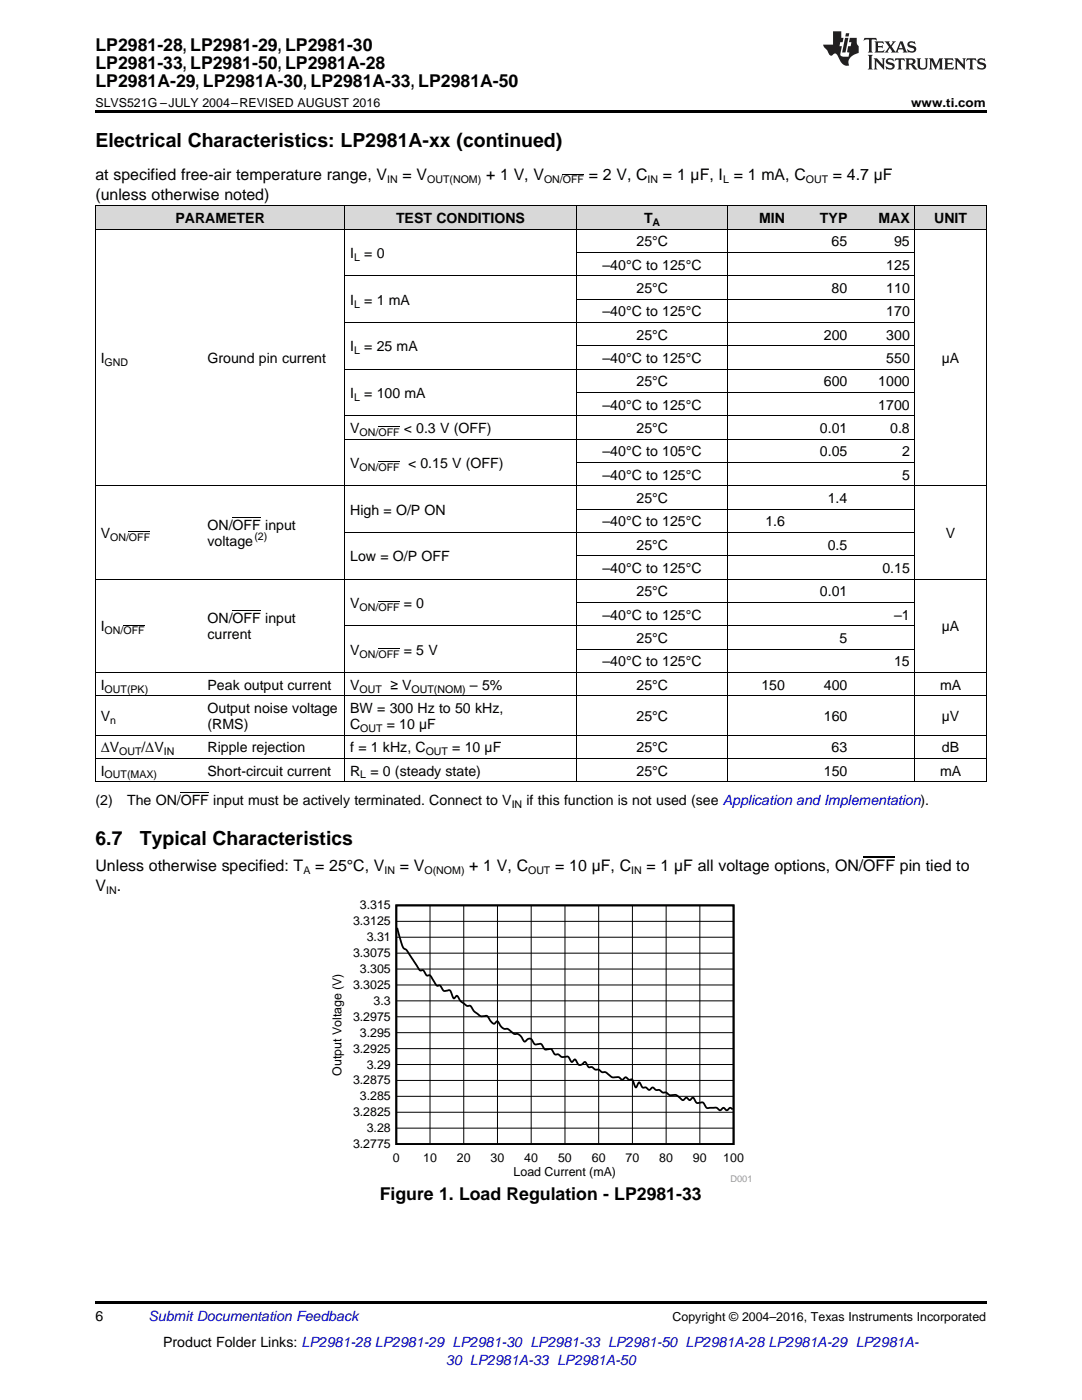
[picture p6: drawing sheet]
<svg xmlns="http://www.w3.org/2000/svg" width="216mm" height="279mm" viewBox="0 0 216 279" stroke-linecap="round" stroke-linejoin="round" font-family="sans-serif">
<defs><g id="words">
<g font-size="3.9">
<text x="19" y="29.3">Electrical Characteristics: LP2981A-xx (continued)</text>
<text x="19" y="168.7">6.7</text>
<text x="27.9" y="168.7">Typical Characteristics</text>
</g>
<g font-size="3.5">
<text x="19" y="10.2">LP2981-28, LP2981-29, LP2981-30</text>
<text x="19" y="13.8">LP2981-33, LP2981-50, LP2981A-28</text>
<text x="19" y="17.3">LP2981A-29, LP2981A-30, LP2981A-33, LP2981A-50</text>
<text x="75.8" y="239.4">Figure 1. Load Regulation - LP2981-33</text>
</g>
<g font-size="3.2">
<text x="19" y="36">at specified free-air temperature range, V</text>
<text x="80.3" y="36">= V</text>
<text x="97" y="36">+ 1 V, V</text>
<text x="117.5" y="36">= 2 V, C</text>
<text x="132.3" y="36">= 1 µF, I = 1 mA, C</text>
<text x="166.2" y="36">= 4.7 µF</text>
<text x="19" y="39.9">(unless otherwise noted)</text>
<text x="19" y="173.9">Unless otherwise specified: T</text>
<text x="62.9" y="173.9">= 25°C, V</text>
<text x="79.8" y="173.9">= V</text>
<text x="93.6" y="173.9">+ 1 V, C</text>
<text x="110.8" y="173.9">= 10 µF, C</text>
<text x="129" y="173.9">= 1 µF all voltage options, ON/OFF pin tied to</text>
<text x="19" y="177.8">V .</text>
</g>
<g font-size="2.8">
<text x="35" y="44.5">PARAMETER</text>
<text x="79" y="44.5">TEST CONDITIONS</text>
<text x="128.5" y="44.5">T</text>
<text x="151.5" y="44.5">MIN</text>
<text x="163.6" y="44.5">TYP</text>
<text x="175.3" y="44.5">MAX</text>
<text x="186.4" y="44.5">UNIT</text>
<text x="69.9" y="51.5">I</text>
<text x="72.7" y="51.5">= 0</text>
<text x="120.2" y="53.8">–40°C to 125°C</text>
<text x="127" y="49.2">25°C</text>
<text x="165.9" y="49.2">65</text>
<text x="176.8" y="53.8">125</text>
<text x="178.4" y="49.2">95</text>
<text x="127" y="58.5">25°C</text>
<text x="165.9" y="58.5">80</text>
<text x="176.8" y="58.5">110</text>
<text x="69.9" y="60.8">I</text>
<text x="72.7" y="60.8">= 1 mA</text>
<text x="120.2" y="63.1">–40°C to 125°C</text>
<text x="176.8" y="63.1">170</text>
<text x="69.9" y="70.1">I</text>
<text x="72.7" y="70.1">= 25 mA</text>
<text x="127" y="67.8">25°C</text>
<text x="164.4" y="67.8">200</text>
<text x="176.8" y="67.8">300</text>
<text x="20.1" y="72.5">I</text>
<text x="41.4" y="72.5">Ground pin current</text>
<text x="120.2" y="72.5">–40°C to 125°C</text>
<text x="127" y="77.1">25°C</text>
<text x="164.4" y="77.1">600</text>
<text x="175.3" y="77.1">1000</text>
<text x="176.8" y="72.5">550</text>
<text x="187.9" y="72.5">µA</text>
<text x="69.9" y="79.4">I</text>
<text x="72.7" y="79.4">= 100 mA</text>
<text x="120.2" y="81.8">–40°C to 125°C</text>
<text x="175.3" y="81.8">1700</text>
<text x="69.9" y="86.4">V</text>
<text x="80.6" y="86.4">&lt; 0.3 V (OFF)</text>
<text x="127" y="86.4">25°C</text>
<text x="163.6" y="86.4">0.01</text>
<text x="177.6" y="86.4">0.8</text>
<text x="69.9" y="93.4">V</text>
<text x="81.4" y="93.4">&lt; 0.15 V (OFF)</text>
<text x="120.2" y="91.1">–40°C to 105°C</text>
<text x="120.2" y="95.7">–40°C to 125°C</text>
<text x="163.6" y="91.1">0.05</text>
<text x="180" y="91.1">2</text>
<text x="180" y="95.7">5</text>
<text x="127" y="100.4">25°C</text>
<text x="165.2" y="100.4">1.4</text>
<text x="20.1" y="107.4">V</text>
<text x="41.4" y="105.8">ON/OFF input</text>
<text x="69.9" y="102.7">High = O/P ON</text>
<text x="120.2" y="105.1">–40°C to 125°C</text>
<text x="152.7" y="105.1">1.6</text>
<text x="188.7" y="107.4">V</text>
<text x="41.4" y="109">voltage</text>
<text x="69.9" y="112">Low = O/P OFF</text>
<text x="127" y="109.7">25°C</text>
<text x="165.2" y="109.7">0.5</text>
<text x="120.2" y="114.4">–40°C to 125°C</text>
<text x="127" y="119">25°C</text>
<text x="163.6" y="119">0.01</text>
<text x="176.1" y="114.4">0.15</text>
<text x="41.4" y="124.4">ON/OFF input</text>
<text x="69.9" y="121.4">V</text>
<text x="80.6" y="121.4">= 0</text>
<text x="120.2" y="123.7">–40°C to 125°C</text>
<text x="178.4" y="123.7">–1</text>
<text x="20.1" y="126">I</text>
<text x="41.4" y="127.6">current</text>
<text x="69.9" y="130.7">V</text>
<text x="80.6" y="130.7">= 5 V</text>
<text x="127" y="128.3">25°C</text>
<text x="167.5" y="128.3">5</text>
<text x="187.9" y="126">µA</text>
<text x="20.1" y="137.7">I</text>
<text x="41.4" y="137.7">Peak output current</text>
<text x="69.9" y="137.7">V</text>
<text x="77.9" y="137.7">≥ V</text>
<text x="93.8" y="137.7">– 5%</text>
<text x="120.2" y="133">–40°C to 125°C</text>
<text x="127" y="137.7">25°C</text>
<text x="151.9" y="137.7">150</text>
<text x="164.4" y="137.7">400</text>
<text x="178.4" y="133">15</text>
<text x="187.6" y="137.7">mA</text>
<text x="20.1" y="143.9">V</text>
<text x="41.4" y="142.3">Output noise voltage</text>
<text x="69.9" y="142.3">BW = 300 Hz to 50 kHz,</text>
<text x="127" y="143.9">25°C</text>
<text x="164.4" y="143.9">160</text>
<text x="187.9" y="143.9">µV</text>
<text x="41.4" y="145.5">(RMS)</text>
<text x="69.9" y="145.5">C</text>
<text x="77.2" y="145.5">= 10 µF</text>
<text x="20.1" y="150.1">ΔV</text>
<text x="20.1" y="154.8">I</text>
<text x="28.2" y="150.1">/ΔV</text>
<text x="41.4" y="150.1">Ripple rejection</text>
<text x="41.4" y="154.8">Short-circuit current</text>
<text x="69.9" y="150.1">f = 1 kHz, C</text>
<text x="69.9" y="154.8">R</text>
<text x="73.9" y="154.8">= 0 (steady state)</text>
<text x="90.2" y="150.1">= 10 µF</text>
<text x="127" y="150.1">25°C</text>
<text x="127" y="154.8">25°C</text>
<text x="164.4" y="154.8">150</text>
<text x="165.9" y="150.1">63</text>
<text x="187.6" y="154.8">mA</text>
<text x="188" y="150.1">dB</text>
<text x="19" y="160.7">(2)</text>
<text x="25.4" y="160.7">The ON/OFF input must be actively terminated. Connect to V</text>
<text x="105.1" y="160.7">if this function is not used (see Application and Implementation).</text>
<text x="19" y="263.6">6</text>
<text x="32.6" y="268.9">Product Folder Links: LP2981-28 LP2981-29 LP2981-30 LP2981-33 LP2981-50 LP2981A-28 LP2981A-29 LP2981A-</text>
</g>
<g font-size="2.8" fill="#0000c8">
<text x="29.6" y="263.6">Submit Documentation Feedback</text>
<text x="89" y="272.4">30 LP2981A-33 LP2981A-50</text>
</g>
<g font-size="2.5">
<text x="19" y="21.4">SLVS521G –JULY 2004–REVISED AUGUST 2016</text>
<text x="181.8" y="21.4">www.ti.com</text>
<text x="70.4" y="184.7">3.3125</text>
<text x="71.8" y="181.5">3.315</text>
<text x="70.4" y="191">3.3075</text>
<text x="73.2" y="187.9">3.31</text>
<text x="70.4" y="197.4">3.3025</text>
<text x="71.8" y="194.2">3.305</text>
<text x="70.4" y="203.7">3.2975</text>
<text x="74.6" y="200.6">3.3</text>
<text x="71.8" y="206.9">3.295</text>
<text x="68.2" y="214.7" transform="rotate(-90 68.2 214.7)">Output Voltage (V)</text>
<text x="70.4" y="210.1">3.2925</text>
<text x="73.2" y="213.3">3.29</text>
<text x="70.4" y="216.4">3.2875</text>
<text x="71.8" y="219.6">3.285</text>
<text x="70.4" y="222.8">3.2825</text>
<text x="73.2" y="226">3.28</text>
<text x="70.4" y="229.1">3.2775</text>
<text x="78.4" y="232">0</text>
<text x="84.4" y="232">10</text>
<text x="91.2" y="232">20</text>
<text x="97.9" y="232">30</text>
<text x="104.6" y="232">40</text>
<text x="111.4" y="232">50</text>
<text x="118.1" y="232">60</text>
<text x="124.8" y="232">70</text>
<text x="131.5" y="232">80</text>
<text x="138.3" y="232">90</text>
<text x="144.3" y="232">100</text>
<text x="102.5" y="234.8">Load Current (mA)</text>
<text x="134.2" y="263.6">Copyright © 2004–2016, Texas Instruments Incorporated</text>
</g>
<g font-size="2.1">
<text x="77.3" y="36.6">IN</text>
<text x="85.2" y="36.6">OUT(NOM)</text>
<text x="108.5" y="36.6">ON/OFF</text>
<text x="129.2" y="36.6">IN</text>
<text x="144.3" y="36.6">L</text>
<text x="160.8" y="36.6">OUT</text>
<text x="130.2" y="45.1">A</text>
<text x="70.7" y="52.1">L</text>
<text x="70.7" y="61.4">L</text>
<text x="70.7" y="70.7">L</text>
<text x="20.9" y="73">GND</text>
<text x="70.7" y="80">L</text>
<text x="71.8" y="87">ON/OFF</text>
<text x="71.8" y="94">ON/OFF</text>
<text x="22" y="107.9">ON/OFF</text>
<text x="50.8" y="107.8">(2)</text>
<text x="71.8" y="121.9">ON/OFF</text>
<text x="20.9" y="126.6">ON/OFF</text>
<text x="71.8" y="131.2">ON/OFF</text>
<text x="20.9" y="138.2">OUT(PK)</text>
<text x="71.8" y="138.2">OUT</text>
<text x="82.1" y="138.2">OUT(NOM)</text>
<text x="22" y="144.5">n</text>
<text x="71.9" y="146">OUT</text>
<text x="20.9" y="155.4">OUT(MAX)</text>
<text x="23.8" y="150.7">OUT</text>
<text x="32.7" y="150.7">IN</text>
<text x="71.9" y="155.4">L</text>
<text x="84.9" y="150.7">OUT</text>
<text x="102.1" y="161.2">IN</text>
<text x="21.2" y="178.4">IN</text>
<text x="60.5" y="174.5">A</text>
<text x="76.7" y="174.5">IN</text>
<text x="84.7" y="174.5">O(NOM)</text>
<text x="105.4" y="174.5">OUT</text>
<text x="125.9" y="174.5">IN</text>
</g>
<text font-size="1.8" fill="#999" x="145.8" y="235.9">D001</text>
</g></defs>
<g fill="#d8d8d8">
<path d="M19 41.1h21.4v4.7h-21.4z"/>
<path d="M40.4 41.1h28.4v4.7h-28.4z"/>
<path d="M68.8 41.1h23.1v4.7h-23.1z"/>
<path d="M91.9 41.1h23.1v4.7h-23.1z"/>
<path d="M115 41.1h30.3v4.7h-30.3z"/>
<path d="M145.3 41.1h12.4v4.7h-12.4z"/>
<path d="M157.7 41.1h12.5v4.7h-12.5z"/>
<path d="M170.2 41.1h12.4v4.7h-12.4z"/>
<path d="M182.6 41.1h14.2v4.7h-14.2z"/>
</g>
<path d="M19 259.7h177.8v.5h-177.8z" fill="#000"/>
<path d="M65.8 179.7h84v56.2h-84z" fill-rule="evenodd" fill="#fff"/>
<path d="M79.1 180.7h67.3v47.6h-67.3zM79.2 185.2l.5 1.6a4.7 4.7 0 0 0 1.1 2.6l.4 .3 2.5 3.8 .2 .2h.2a.5 .5 0 0 1 .7 .5l.1 .2a.68 .68 0 0 0 .9 .3l.5 .8a1.94 1.94 0 0 0 1.1 1.2h.2a1.02 1.02 0 0 1 .8 .9 1.35 1.35 0 0 0 1.2 0l.3 .2 .6 1.4a.44 .44 0 0 0 .6-.4 1.04 1.04 0 0 1 .7 .9l.7 .5a1.32 1.32 0 0 0 1.4 .6l.1 .1a4.4 4.4 0 0 0 2.2 1.9h.1a.92 .92 0 0 1 1.4 .6 1.16 1.16 0 0 0 1 .9l.2-.2a.33 .33 0 0 1 .3-.3 .33 .33 0 0 1 .3 .3 1.61 1.61 0 0 0 1.9 1.3l.6 .5a1.28 1.28 0 0 0 1.4 .5 2.85 2.85 0 0 1 1.2 1.4l.1 .1a1.06 1.06 0 0 1 1.3-.5l.3 .3a1.03 1.03 0 0 0 1.5 .6l.3 .1 .3 .5a.95 .95 0 0 0 1.4 .4l.2 .1 .3 .4a.73 .73 0 0 0 1.1 .6 1.6 1.6 0 0 0 1.9 .5l.5 .7a.34 .34 0 0 0 .3 .3 .34 .34 0 0 0 .4-.3 .28 .28 0 0 1 .3-.2 .28 .28 0 0 1 .2 .4l.1 .2a.74 .74 0 0 0 .8 .5 .74 .74 0 0 0 .7-.5 .63 .63 0 0 1 .6 .7 .83 .83 0 0 0 1 .3 1.22 1.22 0 0 0 1.3 .5 1.23 1.23 0 0 0 1.4 .5l.5 .4a1.64 1.64 0 0 0 2 .6l.5 .3a.5 .5 0 0 0 .8-.3h.3a.83 .83 0 0 0 1.1 .4l.7 1.6a.73 .73 0 0 0 .5-.8l.3-.2 .7 1.1a.99 .99 0 0 1 1.2 .4l.4-.2a.47 .47 0 0 1 .5-.3 .47 .47 0 0 1 .4 .4l.1 .1a1.19 1.19 0 0 1 1.3 .5 1.35 1.35 0 0 1 1.5 .6l.5-.1a2.13 2.13 0 0 1 2 1h.1l.4-.3a.48 .48 0 0 1 .8 .3h.2l.2-.1a.33 .33 0 0 1 .4-.4 .33 .33 0 0 1 .3 .4 1.02 1.02 0 0 0 1.5 .6l.4 .2 .6 .9h1.3a1.03 1.03 0 0 1 1.2 .5l.4-.3a.43 .43 0 0 1 .5-.2 .43 .43 0 0 1 .3 .4 .64 .64 0 0 0 .8-.4l.6 .3" fill="none" stroke="#000" stroke-width=".36"/>
<g fill="none" stroke="#000" stroke-width=".2">
<path d="M19 41.1h177.8v115M19 45.7h177.8M19.1 41.1v115M68.8 41.1v115M68.8 55.1h113.8M115 41.1v115M115 59.7h67.6M115 50.4h67.6M145.2 41.1v115M182.5 41.1v115M68.8 73.7h113.8M68.8 64.4h113.8"/>
<path d="M115 78.3h67.6M115 69h67.6M19 97h177.8M68.8 87.6h113.8M68.8 83h113.8M115 92.3h67.6M19 115.6h177.8M68.8 106.3h113.8M115 110.9h67.6M115 101.6h67.6M19 138.9h177.8M19 134.2h177.8"/>
<path d="M68.8 124.9h113.8M115 129.6h67.6M115 120.2h67.6M19 156h177.8M19 151.4h177.8M19 146.7h177.8M79.1 199.7h67.3M79.1 196.6h67.3M79.1 193.4h67.3M79.1 190.2h67.3M79.1 187h67.3M79.1 183.9h67.3"/>
<path d="M85.8 180.7v47.6M92.5 180.7v47.6M99.3 180.7v47.6M106 180.7v47.6M112.7 180.7v47.6M119.5 180.7v47.6M126.2 180.7v47.6M132.9 180.7v47.6M139.6 180.7v47.6M79.1 218.8h67.3M79.1 215.6h67.3M79.1 212.4h67.3"/>
<path d="M79.1 209.3h67.3M79.1 206.1h67.3M79.1 202.9h67.3M79.1 225.1h67.3M79.1 222h67.3"/>
</g>
<path d="M19 22h177.8v.5h-177.8z" fill="#000"/>
<g fill="#231f20">
<path d="M172.5 7.6l-.1 .5 .4-.2h.6v.1v2.1l-.2 .4h.9l-.2-.4v-2.1l.1-.1h.5l.5 .2-.2-.5zM174.5 8.3l.2 .3v1.5l-.2 .4h1.8l.2-.6a1.04 1.04 0 0 1-1.3 .2v-.7h.6l.3 .2v-.6l-.3 .2h-.6v-.6l.8-.1 .4 .3-.2-.5zM176.5 8.3l.9 1.1-.9 1.1h.8l-.2-.2 .4-.7 .5 .7-.2 .2h1.5l-.2-.2 .2-.4h.9l.1 .4-.2 .2h1l-.3-.3-.7-1.9h-.5l-.9 2-.8-1 .9-1h-.8l.1 .3-.4 .5-.3-.6 .1-.2zM179.7 8.6l.4 1h-.7zM181.3 8.4a.63 .63 0 0 0-.2 .7 .63 .63 0 0 0 .6 .4l.6 .2 .1 .2a.75 .75 0 0 1-.7 .4 .75 .75 0 0 1-.6-.5l.1 .7 .1-.1a1.11 1.11 0 0 0 1.5-.6 1.13 1.13 0 0 0-1.2-.8l-.1-.4a1.04 1.04 0 0 1 1.2 .2l-.2-.5-.2 .1-.4-.2zM173.2 10.9l.2 .4v2.2l-.2 .4h1l-.3-.4v-2.2l.3-.4zM174.3 11.6l.3 .4v1.5l-.3 .4h.8l-.2-.4v-1.3l1.5 1.7v-1.9l.2-.4h-.7l.2 .4v.9l-1.1-1.3zM177 11.8a.62 .62 0 0 0-.2 .7 .62 .62 0 0 0 .6 .4l.6 .1 .1 .3a.76 .76 0 0 1-.7 .3 .76 .76 0 0 1-.7-.4l.2 .7 .1-.1a1.11 1.11 0 0 0 1.5-.6 1.13 1.13 0 0 0-1.2-.8l-.1-.4a1.04 1.04 0 0 1 1.2 .2l-.2-.6-.2 .1-.5-.1zM178.7 11.6l-.2 .6a.61 .61 0 0 1 .8-.3v1.6l-.2 .4h.9l-.2-.4v-1.6a.63 .63 0 0 1 .7 .3l-.1-.6zM180.6 11.6l.3 .4v1.5l-.3 .4h1l-.2-.2-.1-.8 .6 .2a.76 .76 0 0 0 1.2 .7l-1-1a.58 .58 0 0 0 .6-.5 .58 .58 0 0 0-.5-.6zM181.4 11.9h.1a.45 .45 0 0 1 .5 .1 .45 .45 0 0 1 .1 .5l-.8 .2zM182.9 11.6l.2 .2a2.17 2.17 0 0 0 .3 1.9 .99 .99 0 0 0 1.6-.6v-1.1l.2-.4h-.7l.2 .2a1.92 1.92 0 0 1-.2 1.8 .6 .6 0 0 1-.9-.5v-1.1l.2-.4zM185.4 11.6l.2 .4v1.5l-.2 .4h.7l-.2-.4v-1.4l.8 1.8 .8-1.8v1.4l-.2 .4h.9l-.2-.4v-1.5l.2-.4h-.8l-.6 1.5-.6-1.5zM188.4 11.6l.2 .4v1.5l-.2 .4h1.8l.1-.6a1.04 1.04 0 0 1-1.2 .1v-.6h.5l.4 .2v-.6l-.4 .2h-.5v-.7h.8l.3 .3-.1-.6zM190.5 11.6l.2 .4v1.5l-.2 .4h.7l-.2-.4v-1.3l1.5 1.7v-1.9l.2-.4h-.7l.2 .4v.9l-1.1-1.3zM192.9 11.6l-.1 .6a.61 .61 0 0 1 .7-.3l.1 1.6-.3 .4h1l-.3-.4 .1-1.6a.63 .63 0 0 1 .7 .3l-.1-.6zM195.2 11.8a.62 .62 0 0 0-.2 .7 .62 .62 0 0 0 .6 .4l.6 .1 .1 .3a.76 .76 0 0 1-.7 .3 .76 .76 0 0 1-.6-.4l.1 .7 .1-.1a1.11 1.11 0 0 0 1.6-.6 1.13 1.13 0 0 0-1.3-.8l-.1-.4a1.04 1.04 0 0 1 1.2 .2l-.1-.6-.2 .1-.5-.1z"/>
<path d="M166.2 6.3v2.6h-1.9v.4l.8 .9a.91 .91 0 0 0 1 .8 .56 .56 0 0 1 .5-.3 .56 .56 0 0 1 .5 .3l.4 .8a1.53 1.53 0 0 0 1.9 1.2 1.54 1.54 0 0 1 1-2.1l.9-.3v-1.4a1.52 1.52 0 0 1-.4-1.6h-1.3l-.2 .8h.5l-.2 .8h-.5l-.1 1v.2l.4 .1-.2 .8a1.93 1.93 0 0 1-1.6-.3l.3-1.8h-.5l.2-.8h.4l.2-.8h-.4v-1.3zM168.6 7.6l-.6 2.9h.7l.6-2.9zM168.8 6.6l-.1 .7h.6l.2-.7z"/>
</g>
<path d="M172.3 171.1h6.3" fill="none" stroke="#000" stroke-width=".21"/>
<path d="M112.3 34.9h4.2M75.5 92.2h4.2M75.5 85.2h4.2M25.7 106.1h4.3M46.4 103.3h5.7M24.6 124.8h4.3M46.4 121.9h5.7M75.5 129.4h4.2M75.5 120.1h4.2M36.1 158.2h5.6" fill="none" stroke="#000" stroke-width=".2"/>
<use href="#words"/>
</svg>
